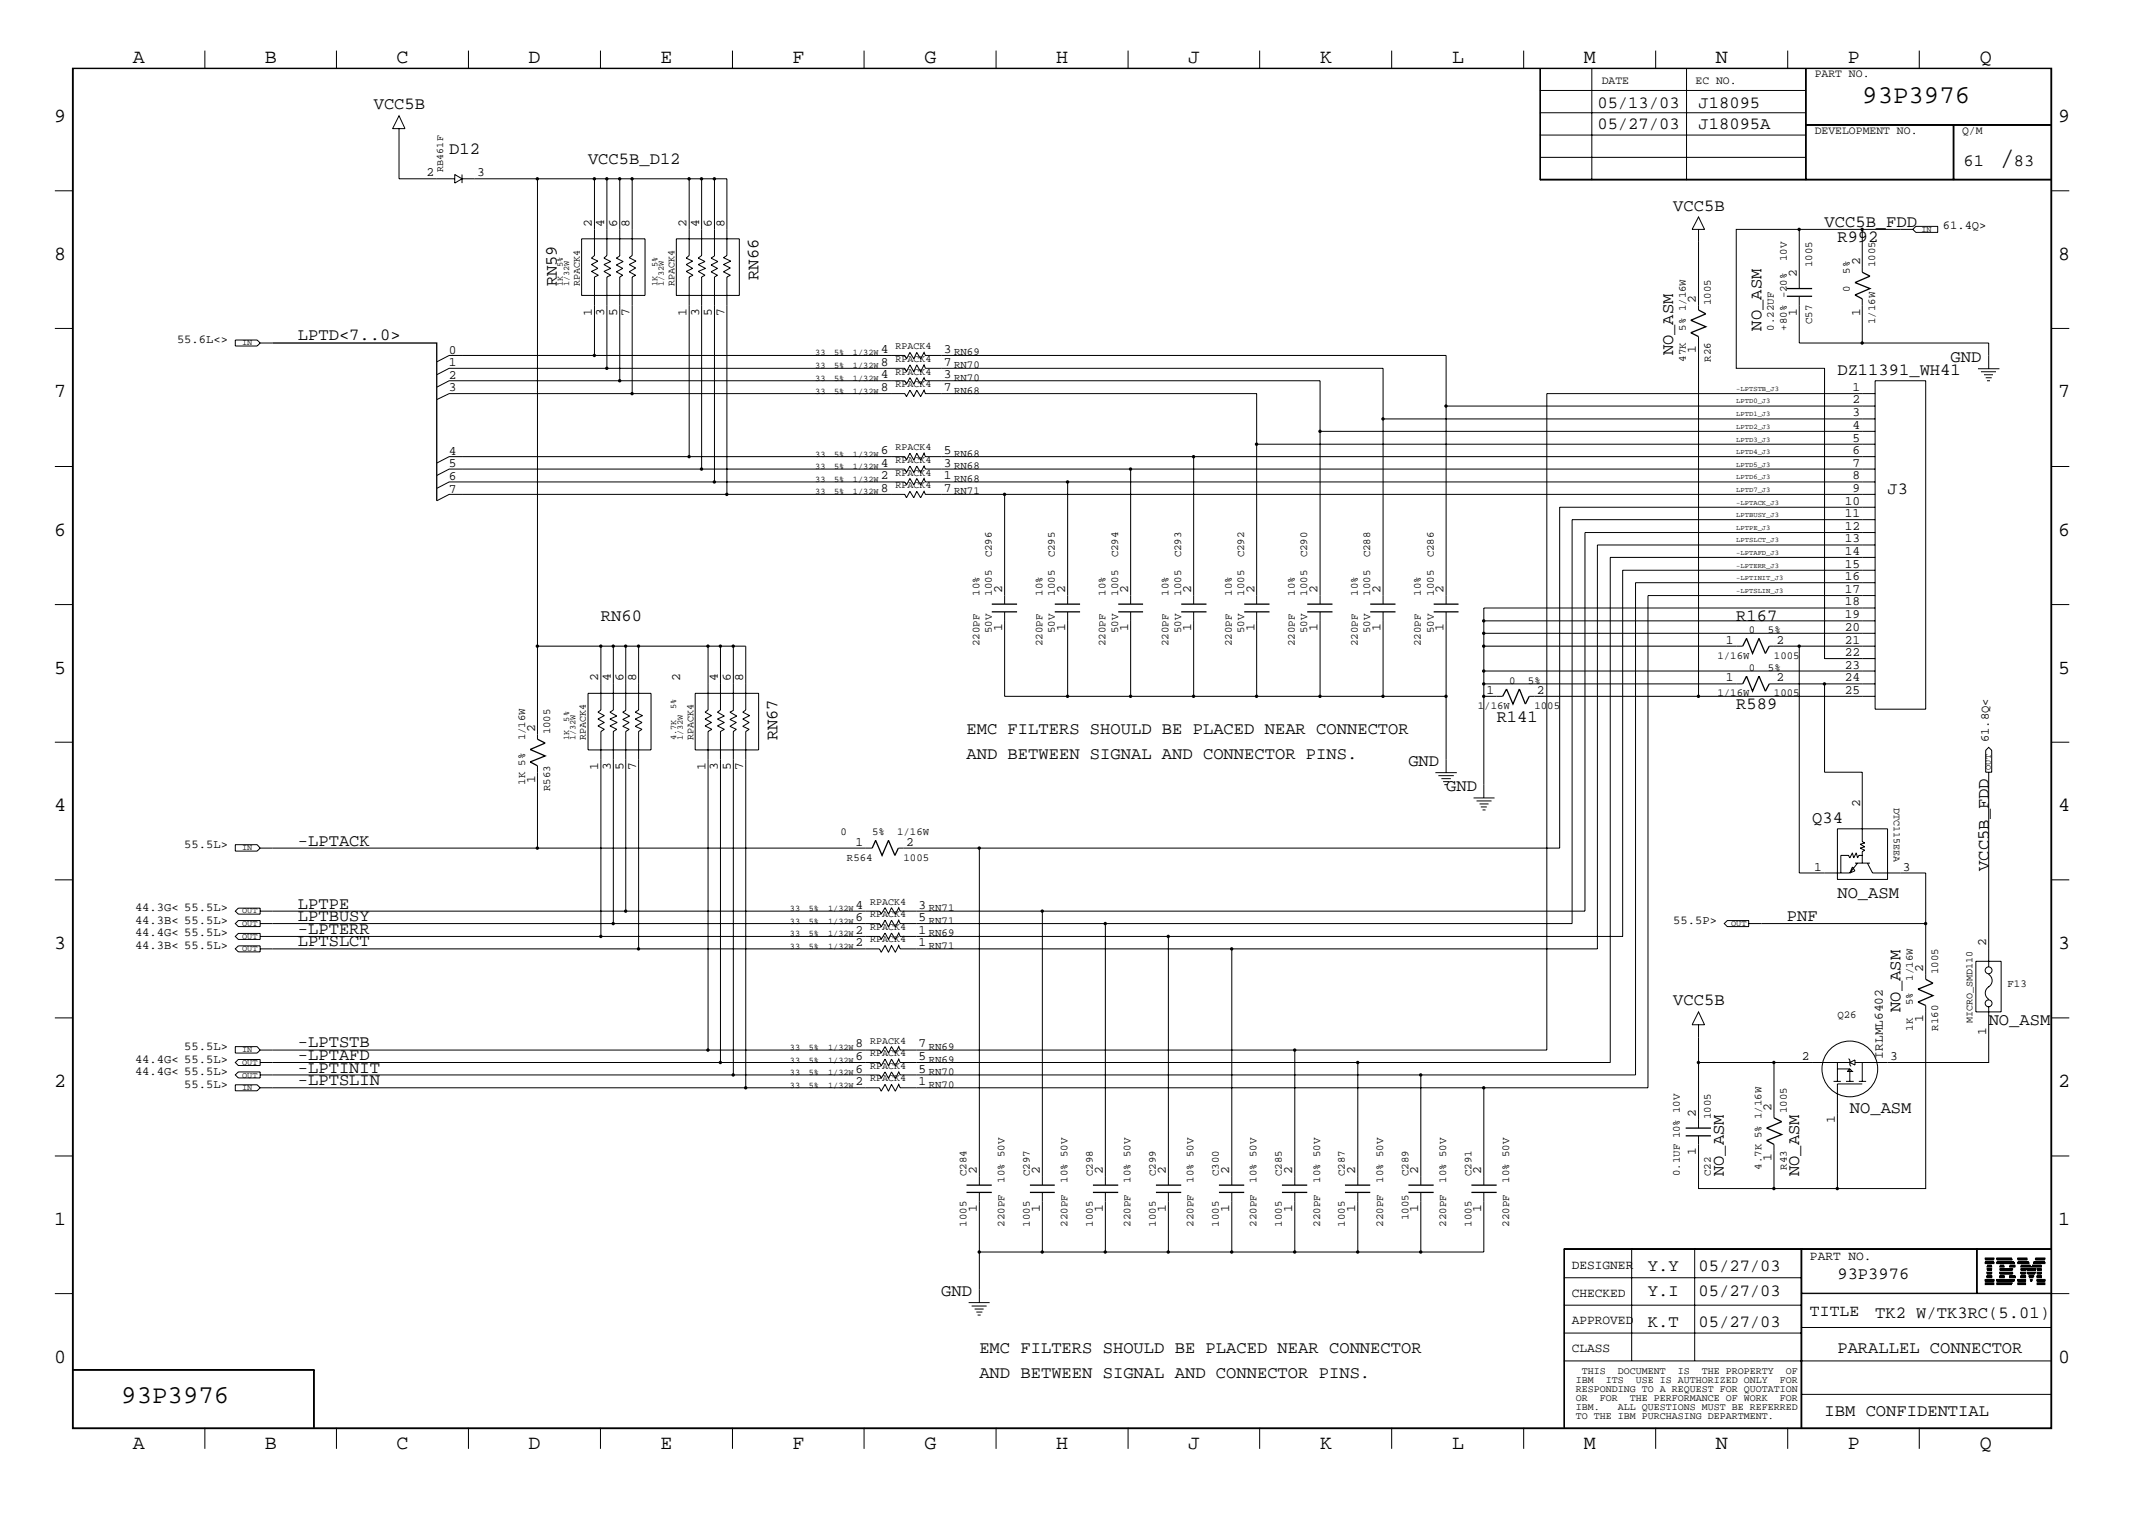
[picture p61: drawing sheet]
<svg xmlns="http://www.w3.org/2000/svg" width="423mm" height="299mm" viewBox="0 0 423 299" stroke-linecap="round" stroke-linejoin="round" font-family="sans-serif">
<defs><g id="words">
<text font-size="5.2" x="395" y="32.9">/</text>
<g font-size="5.1">
<text x="367.9" y="20.4">93P3976</text>
<text x="24" y="277.1">93P3976</text>
</g>
<g font-size="4">
<text x="26.2" y="12.4">A</text>
<text x="52.3" y="12.4">B</text>
<text x="78.3" y="12.4">C</text>
<text x="104.4" y="12.4">D</text>
<text x="130.5" y="12.4">E</text>
<text x="156.5" y="12.4">F</text>
<text x="182.6" y="12.4">G</text>
<text x="208.6" y="12.4">H</text>
<text x="234.7" y="12.4">J</text>
<text x="260.8" y="12.4">K</text>
<text x="286.9" y="12.4">L</text>
<text x="312.8" y="12.4">M</text>
<text x="338.9" y="12.4">N</text>
<text x="365" y="12.4">P</text>
<text x="391.1" y="12.4">Q</text>
<text x="10.7" y="24">9</text>
<text x="406.6" y="24">9</text>
<text x="10.7" y="51.3">8</text>
<text x="406.6" y="51.3">8</text>
<text x="10.7" y="78.5">7</text>
<text x="406.6" y="78.5">7</text>
<text x="10.7" y="105.7">6</text>
<text x="406.6" y="105.7">6</text>
<text x="10.7" y="133">5</text>
<text x="406.6" y="133">5</text>
<text x="10.7" y="160.2">4</text>
<text x="406.6" y="160.2">4</text>
<text x="10.7" y="187.4">3</text>
<text x="406.6" y="187.4">3</text>
<text x="10.7" y="214.5">2</text>
<text x="406.6" y="214.5">2</text>
<text x="10.7" y="241.9">1</text>
<text x="406.6" y="241.9">1</text>
<text x="10.7" y="269.1">0</text>
<text x="406.6" y="269.1">0</text>
<text x="26.2" y="286.1">A</text>
<text x="52.3" y="286.1">B</text>
<text x="78.3" y="286.1">C</text>
<text x="104.4" y="286.1">D</text>
<text x="130.5" y="286.1">E</text>
<text x="156.5" y="286.1">F</text>
<text x="182.6" y="286.1">G</text>
<text x="208.6" y="286.1">H</text>
<text x="234.7" y="286.1">J</text>
<text x="260.8" y="286.1">K</text>
<text x="286.9" y="286.1">L</text>
<text x="312.8" y="286.1">M</text>
<text x="338.9" y="286.1">N</text>
<text x="365" y="286.1">P</text>
<text x="391.1" y="286.1">Q</text>
</g>
<g font-size="3.4">
<text x="73.8" y="21.6">VCC5B</text>
<text x="315.6" y="21.3">05/13/03</text>
<text x="335.5" y="21.3">J18095</text>
<text x="315.6" y="25.4">05/27/03</text>
<text x="335.5" y="25.4">J18095A</text>
<text x="88.7" y="30.3">D12</text>
<text x="116.2" y="32.3">VCC5B_D12</text>
<text x="387.9" y="32.9">61</text>
<text x="397.8" y="32.9">83</text>
<text x="330.5" y="41.6">VCC5B</text>
<text x="360.4" y="44.8">VCC5B_FDD</text>
<text x="363" y="47.8">R992</text>
<text x="110" y="56.6" transform="rotate(-90 110 56.6)">RN59</text>
<text x="149.9" y="55.3" transform="rotate(-90 149.9 55.3)">RN66</text>
<text x="348" y="65.3" transform="rotate(-90 348 65.3)">NO_ASM</text>
<text x="58.8" y="67.2">LPTD&lt;7..0&gt;</text>
<text x="330.5" y="70.2" transform="rotate(-90 330.5 70.2)">NO_ASM</text>
<text x="385.3" y="71.5">GND</text>
<text x="363" y="74">DZ11391_WH41</text>
<text x="372.9" y="97.6">J3</text>
<text x="118.7" y="122.6">RN60</text>
<text x="343" y="122.6">R167</text>
<text x="295.7" y="142.5">R141</text>
<text x="343" y="140">R589</text>
<text x="153.6" y="146.2" transform="rotate(-90 153.6 146.2)">RN67</text>
<text x="190.9" y="149.9">AND BETWEEN SIGNAL AND CONNECTOR PINS.</text>
<text x="190.9" y="145">EMC FILTERS SHOULD BE PLACED NEAR CONNECTOR</text>
<text x="278.2" y="151.2">GND</text>
<text x="285.7" y="156.2">GND</text>
<text x="58.8" y="167">-LPTACK</text>
<text x="358" y="162.5">Q34</text>
<text x="392.9" y="172" transform="rotate(-90 392.9 172)">VCC5B_FDD</text>
<text x="58.8" y="179.4">LPTPE</text>
<text x="363" y="177.4">NO_ASM</text>
<text x="58.8" y="181.9">LPTBUSY</text>
<text x="58.8" y="184.4">-LPTERR</text>
<text x="353" y="181.9">PNF</text>
<text x="58.8" y="186.9">LPTSLCT</text>
<text x="330.5" y="198.5">VCC5B</text>
<text x="375.4" y="199.8" transform="rotate(-90 375.4 199.8)">NO_ASM</text>
<text x="392.9" y="202.4">NO_ASM</text>
<text x="58.8" y="206.8">-LPTSTB</text>
<text x="58.8" y="209.3">-LPTAFD</text>
<text x="58.8" y="211.8">-LPTINIT</text>
<text x="58.8" y="214.3">-LPTSLIN</text>
<text x="365.4" y="219.8">NO_ASM</text>
<text x="340.5" y="232.2" transform="rotate(-90 340.5 232.2)">NO_ASM</text>
<text x="355.4" y="232.2" transform="rotate(-90 355.4 232.2)">NO_ASM</text>
<text x="325.5" y="251">Y.Y</text>
<text x="335.5" y="251">05/27/03</text>
<text x="185.9" y="255.9">GND</text>
<text x="325.5" y="255.9">Y.I</text>
<text x="335.5" y="255.9">05/27/03</text>
<text x="363" y="252.6">93P3976</text>
<text x="325.5" y="262.1">K.T</text>
<text x="335.5" y="262.1">05/27/03</text>
<text x="370.4" y="260.2">TK2 W/TK3RC(5.01)</text>
<text x="193.5" y="267.1">EMC FILTERS SHOULD BE PLACED NEAR CONNECTOR</text>
<text x="363" y="267.1">PARALLEL CONNECTOR</text>
<text x="193.5" y="272.1">AND BETWEEN SIGNAL AND CONNECTOR PINS.</text>
<text x="360.4" y="279.6">IBM CONFIDENTIAL</text>
</g>
<text font-size="3.2" x="357.5" y="259.9">TITLE</text>
<g font-size="2.5">
<text x="84.2" y="34.8">2</text>
<text x="94.2" y="34.8">3</text>
<text x="116.9" y="44.8" transform="rotate(-90 116.9 44.8)">2</text>
<text x="119.4" y="44.8" transform="rotate(-90 119.4 44.8)">4</text>
<text x="121.9" y="44.8" transform="rotate(-90 121.9 44.8)">6</text>
<text x="124.4" y="44.8" transform="rotate(-90 124.4 44.8)">8</text>
<text x="135.6" y="44.8" transform="rotate(-90 135.6 44.8)">2</text>
<text x="138.1" y="44.8" transform="rotate(-90 138.1 44.8)">4</text>
<text x="140.6" y="44.8" transform="rotate(-90 140.6 44.8)">6</text>
<text x="143.1" y="44.8" transform="rotate(-90 143.1 44.8)">8</text>
<text x="367.5" y="52.2" transform="rotate(-90 367.5 52.2)">2</text>
<text x="335" y="59.8" transform="rotate(-90 335 59.8)">2</text>
<text x="354.9" y="54.8" transform="rotate(-90 354.9 54.8)">2</text>
<text x="116.9" y="62.3" transform="rotate(-90 116.9 62.3)">1</text>
<text x="119.4" y="62.3" transform="rotate(-90 119.4 62.3)">3</text>
<text x="121.9" y="62.3" transform="rotate(-90 121.9 62.3)">5</text>
<text x="124.4" y="62.3" transform="rotate(-90 124.4 62.3)">7</text>
<text x="135.6" y="62.3" transform="rotate(-90 135.6 62.3)">1</text>
<text x="138.1" y="62.3" transform="rotate(-90 138.1 62.3)">3</text>
<text x="140.6" y="62.3" transform="rotate(-90 140.6 62.3)">5</text>
<text x="143.1" y="62.3" transform="rotate(-90 143.1 62.3)">7</text>
<text x="354.9" y="62.3" transform="rotate(-90 354.9 62.3)">1</text>
<text x="367.5" y="62.3" transform="rotate(-90 367.5 62.3)">1</text>
<text x="88.6" y="69.8">0</text>
<text x="174" y="69.8">4</text>
<text x="186.4" y="69.8">3</text>
<text x="335" y="69.8" transform="rotate(-90 335 69.8)">1</text>
<text x="88.6" y="77.3">3</text>
<text x="88.6" y="74.8">2</text>
<text x="88.6" y="72.3">1</text>
<text x="174" y="77.2">8</text>
<text x="174" y="74.7">4</text>
<text x="174" y="72.2">8</text>
<text x="186.4" y="77.2">7</text>
<text x="186.4" y="74.7">3</text>
<text x="186.4" y="72.2">7</text>
<text x="365.9" y="77.2">1</text>
<text x="365.9" y="82.2">3</text>
<text x="365.9" y="79.7">2</text>
<text x="88.6" y="89.7">4</text>
<text x="174" y="89.7">6</text>
<text x="186.4" y="89.7">5</text>
<text x="365.9" y="87.2">5</text>
<text x="365.9" y="84.7">4</text>
<text x="365.9" y="89.7">6</text>
<text x="88.6" y="94.7">6</text>
<text x="88.6" y="92.3">5</text>
<text x="174" y="92.1">4</text>
<text x="174" y="94.7">2</text>
<text x="186.4" y="92.1">3</text>
<text x="186.4" y="94.7">1</text>
<text x="365.9" y="92.1">7</text>
<text x="365.9" y="94.7">8</text>
<text x="88.6" y="97.3">7</text>
<text x="174" y="97.1">8</text>
<text x="186.4" y="97.1">7</text>
<text x="364.4" y="99.7">10</text>
<text x="365.9" y="97.1">9</text>
<text x="364.4" y="102.1">11</text>
<text x="364.4" y="104.6">12</text>
<text x="364.4" y="107.1">13</text>
<text x="364.4" y="109.6">14</text>
<text x="364.4" y="112.1">15</text>
<text x="198" y="117.1" transform="rotate(-90 198 117.1)">2</text>
<text x="210.4" y="117.1" transform="rotate(-90 210.4 117.1)">2</text>
<text x="222.8" y="117.1" transform="rotate(-90 222.8 117.1)">2</text>
<text x="235.3" y="117.1" transform="rotate(-90 235.3 117.1)">2</text>
<text x="247.8" y="117.1" transform="rotate(-90 247.8 117.1)">2</text>
<text x="260.3" y="117.1" transform="rotate(-90 260.3 117.1)">2</text>
<text x="272.7" y="117.1" transform="rotate(-90 272.7 117.1)">2</text>
<text x="285.2" y="117.1" transform="rotate(-90 285.2 117.1)">2</text>
<text x="364.4" y="114.6">16</text>
<text x="364.4" y="117.1">17</text>
<text x="364.4" y="119.5">18</text>
<text x="198" y="124.6" transform="rotate(-90 198 124.6)">1</text>
<text x="210.4" y="124.6" transform="rotate(-90 210.4 124.6)">1</text>
<text x="222.8" y="124.6" transform="rotate(-90 222.8 124.6)">1</text>
<text x="235.3" y="124.6" transform="rotate(-90 235.3 124.6)">1</text>
<text x="247.8" y="124.6" transform="rotate(-90 247.8 124.6)">1</text>
<text x="260.3" y="124.6" transform="rotate(-90 260.3 124.6)">1</text>
<text x="272.7" y="124.6" transform="rotate(-90 272.7 124.6)">1</text>
<text x="285.2" y="124.6" transform="rotate(-90 285.2 124.6)">1</text>
<text x="364.4" y="122.1">19</text>
<text x="364.4" y="124.5">20</text>
<text x="341" y="127.1">1</text>
<text x="350.9" y="127.1">2</text>
<text x="364.4" y="127.1">21</text>
<text x="364.4" y="129.5">22</text>
<text x="118.2" y="134.5" transform="rotate(-90 118.2 134.5)">2</text>
<text x="120.7" y="134.5" transform="rotate(-90 120.7 134.5)">4</text>
<text x="123.2" y="134.5" transform="rotate(-90 123.2 134.5)">6</text>
<text x="125.6" y="134.5" transform="rotate(-90 125.6 134.5)">8</text>
<text x="134.4" y="134.5" transform="rotate(-90 134.4 134.5)">2</text>
<text x="141.8" y="134.5" transform="rotate(-90 141.8 134.5)">4</text>
<text x="144.4" y="134.5" transform="rotate(-90 144.4 134.5)">6</text>
<text x="146.8" y="134.5" transform="rotate(-90 146.8 134.5)">8</text>
<text x="293.6" y="137">1</text>
<text x="303.6" y="137">2</text>
<text x="341" y="134.5">1</text>
<text x="350.9" y="134.5">2</text>
<text x="364.4" y="132.1">23</text>
<text x="364.4" y="134.5">24</text>
<text x="364.4" y="137">25</text>
<text x="105.7" y="144.5" transform="rotate(-90 105.7 144.5)">2</text>
<text x="105.7" y="154.5" transform="rotate(-90 105.7 154.5)">1</text>
<text x="118.2" y="152" transform="rotate(-90 118.2 152)">1</text>
<text x="120.7" y="152" transform="rotate(-90 120.7 152)">3</text>
<text x="123.2" y="152" transform="rotate(-90 123.2 152)">5</text>
<text x="125.6" y="152" transform="rotate(-90 125.6 152)">7</text>
<text x="139.4" y="152" transform="rotate(-90 139.4 152)">1</text>
<text x="141.8" y="152" transform="rotate(-90 141.8 152)">3</text>
<text x="144.4" y="152" transform="rotate(-90 144.4 152)">5</text>
<text x="146.8" y="152" transform="rotate(-90 146.8 152)">7</text>
<text x="367.5" y="159.4" transform="rotate(-90 367.5 159.4)">2</text>
<text x="169" y="167">1</text>
<text x="179" y="167">2</text>
<text x="358.4" y="172">1</text>
<text x="375.9" y="172">3</text>
<text x="169" y="179.4">4</text>
<text x="181.4" y="179.4">3</text>
<text x="169" y="184.4">2</text>
<text x="169" y="181.9">6</text>
<text x="181.4" y="184.4">1</text>
<text x="181.4" y="181.9">5</text>
<text x="169" y="186.9">2</text>
<text x="181.4" y="186.9">1</text>
<text x="379.9" y="191.9" transform="rotate(-90 379.9 191.9)">2</text>
<text x="392.3" y="186.9" transform="rotate(-90 392.3 186.9)">2</text>
<text x="379.9" y="201.8" transform="rotate(-90 379.9 201.8)">1</text>
<text x="169" y="209.3">6</text>
<text x="169" y="206.8">8</text>
<text x="181.4" y="209.3">5</text>
<text x="181.4" y="206.8">7</text>
<text x="355.9" y="209.3">2</text>
<text x="371.9" y="209" transform="rotate(-90 371.9 209)">IRLML6402</text>
<text x="373.4" y="209.3">3</text>
<text x="392.3" y="204.4" transform="rotate(-90 392.3 204.4)">1</text>
<text x="169" y="214.3">2</text>
<text x="169" y="211.8">6</text>
<text x="181.4" y="214.3">1</text>
<text x="181.4" y="211.8">5</text>
<text x="335" y="220.6" transform="rotate(-90 335 220.6)">2</text>
<text x="349.9" y="219.3" transform="rotate(-90 349.9 219.3)">2</text>
<text x="362.5" y="221.8" transform="rotate(-90 362.5 221.8)">1</text>
<text x="193" y="231.7" transform="rotate(-90 193 231.7)">2</text>
<text x="205.4" y="231.7" transform="rotate(-90 205.4 231.7)">2</text>
<text x="217.8" y="231.7" transform="rotate(-90 217.8 231.7)">2</text>
<text x="230.3" y="231.7" transform="rotate(-90 230.3 231.7)">2</text>
<text x="242.8" y="231.7" transform="rotate(-90 242.8 231.7)">2</text>
<text x="255.3" y="231.7" transform="rotate(-90 255.3 231.7)">2</text>
<text x="267.7" y="231.7" transform="rotate(-90 267.7 231.7)">2</text>
<text x="280.2" y="231.7" transform="rotate(-90 280.2 231.7)">2</text>
<text x="292.6" y="231.7" transform="rotate(-90 292.6 231.7)">2</text>
<text x="335" y="228" transform="rotate(-90 335 228)">1</text>
<text x="349.9" y="229.3" transform="rotate(-90 349.9 229.3)">1</text>
<text x="193" y="239.3" transform="rotate(-90 193 239.3)">1</text>
<text x="205.4" y="239.3" transform="rotate(-90 205.4 239.3)">1</text>
<text x="217.8" y="239.3" transform="rotate(-90 217.8 239.3)">1</text>
<text x="230.3" y="239.3" transform="rotate(-90 230.3 239.3)">1</text>
<text x="242.8" y="239.3" transform="rotate(-90 242.8 239.3)">1</text>
<text x="255.3" y="239.3" transform="rotate(-90 255.3 239.3)">1</text>
<text x="267.7" y="239.3" transform="rotate(-90 267.7 239.3)">1</text>
<text x="280.2" y="239.3" transform="rotate(-90 280.2 239.3)">1</text>
<text x="292.6" y="239.3" transform="rotate(-90 292.6 239.3)">1</text>
<text x="310.5" y="250.5">DESIGNER</text>
<text x="357.5" y="248.8">PART NO.</text>
<text x="310.5" y="256">CHECKED</text>
<text x="310.5" y="261.5">APPROVED</text>
<text x="310.5" y="267">CLASS</text>
</g>
<g font-size="2.4">
<text x="383.8" y="45.3">61.4Q&gt;</text>
<text x="35" y="67.7">55.6L&lt;&gt;</text>
<text x="392.9" y="146.6" transform="rotate(-90 392.9 146.6)">61.8Q&lt;</text>
<text x="36.4" y="167.5">55.5L&gt;</text>
<text x="26.7" y="179.9">44.3G&lt; 55.5L&gt;</text>
<text x="26.7" y="182.4">44.3B&lt; 55.5L&gt;</text>
<text x="26.7" y="184.9">44.4G&lt; 55.5L&gt;</text>
<text x="330.5" y="182.4">55.5P&gt;</text>
<text x="26.7" y="187.4">44.3B&lt; 55.5L&gt;</text>
<text x="26.7" y="209.8">44.4G&lt; 55.5L&gt;</text>
<text x="36.4" y="207.3">55.5L&gt;</text>
<text x="26.7" y="212.3">44.4G&lt; 55.5L&gt;</text>
<text x="36.4" y="214.8">55.5L&gt;</text>
</g>
<g font-size="2.3">
<text x="316.4" y="16.7">DATE</text>
<text x="334.9" y="16.7">EC NO.</text>
<text x="358.5" y="15.2">PART NO.</text>
<text x="358.5" y="26.5">DEVELOPMENT NO.</text>
<text x="387.6" y="26.5">Q/M</text>
</g>
<g font-size="2.1">
<text x="353" y="51.6" transform="rotate(-90 353 51.6)">10V</text>
<text x="358" y="52.7" transform="rotate(-90 358 52.7)">1005</text>
<text x="370.4" y="52.7" transform="rotate(-90 370.4 52.7)">1005</text>
<text x="365.4" y="57.7" transform="rotate(-90 365.4 57.7)">0</text>
<text x="365.4" y="54" transform="rotate(-90 365.4 54)">5%</text>
<text x="333" y="65.3" transform="rotate(-90 333 65.3)">5% 1/16W</text>
<text x="338" y="60.3" transform="rotate(-90 338 60.3)">1005</text>
<text x="350.4" y="65.3" transform="rotate(-90 350.4 65.3)">0.22UF</text>
<text x="353" y="65.3" transform="rotate(-90 353 65.3)">+80% -20%</text>
<text x="358" y="64" transform="rotate(-90 358 64)">C57</text>
<text x="370.4" y="64" transform="rotate(-90 370.4 64)">1/16W</text>
<text x="188.5" y="70.2">RN69</text>
<text x="333" y="71.5" transform="rotate(-90 333 71.5)">47K</text>
<text x="338" y="71.5" transform="rotate(-90 338 71.5)">R26</text>
<text x="188.5" y="77.7">RN68</text>
<text x="188.5" y="75.2">RN70</text>
<text x="188.5" y="72.7">RN70</text>
<text x="188.5" y="92.6">RN68</text>
<text x="188.5" y="90.2">RN68</text>
<text x="188.5" y="95.2">RN68</text>
<text x="188.5" y="97.6">RN71</text>
<text x="195.9" y="110.1" transform="rotate(-90 195.9 110.1)">C296</text>
<text x="208.4" y="110.1" transform="rotate(-90 208.4 110.1)">C295</text>
<text x="220.9" y="110.1" transform="rotate(-90 220.9 110.1)">C294</text>
<text x="233.3" y="110.1" transform="rotate(-90 233.3 110.1)">C293</text>
<text x="245.8" y="110.1" transform="rotate(-90 245.8 110.1)">C292</text>
<text x="258.2" y="110.1" transform="rotate(-90 258.2 110.1)">C290</text>
<text x="270.7" y="110.1" transform="rotate(-90 270.7 110.1)">C288</text>
<text x="283.2" y="110.1" transform="rotate(-90 283.2 110.1)">C286</text>
<text x="193.5" y="117.6" transform="rotate(-90 193.5 117.6)">10%</text>
<text x="195.9" y="117.6" transform="rotate(-90 195.9 117.6)">1005</text>
<text x="205.9" y="117.6" transform="rotate(-90 205.9 117.6)">10%</text>
<text x="208.4" y="117.6" transform="rotate(-90 208.4 117.6)">1005</text>
<text x="218.4" y="117.6" transform="rotate(-90 218.4 117.6)">10%</text>
<text x="220.9" y="117.6" transform="rotate(-90 220.9 117.6)">1005</text>
<text x="230.8" y="117.6" transform="rotate(-90 230.8 117.6)">10%</text>
<text x="233.3" y="117.6" transform="rotate(-90 233.3 117.6)">1005</text>
<text x="243.3" y="117.6" transform="rotate(-90 243.3 117.6)">10%</text>
<text x="245.8" y="117.6" transform="rotate(-90 245.8 117.6)">1005</text>
<text x="255.8" y="117.6" transform="rotate(-90 255.8 117.6)">10%</text>
<text x="258.2" y="117.6" transform="rotate(-90 258.2 117.6)">1005</text>
<text x="268.2" y="117.6" transform="rotate(-90 268.2 117.6)">10%</text>
<text x="270.7" y="117.6" transform="rotate(-90 270.7 117.6)">1005</text>
<text x="280.7" y="117.6" transform="rotate(-90 280.7 117.6)">10%</text>
<text x="283.2" y="117.6" transform="rotate(-90 283.2 117.6)">1005</text>
<text x="195.9" y="125.1" transform="rotate(-90 195.9 125.1)">50V</text>
<text x="208.4" y="125.1" transform="rotate(-90 208.4 125.1)">50V</text>
<text x="220.9" y="125.1" transform="rotate(-90 220.9 125.1)">50V</text>
<text x="233.3" y="125.1" transform="rotate(-90 233.3 125.1)">50V</text>
<text x="245.8" y="125.1" transform="rotate(-90 245.8 125.1)">50V</text>
<text x="258.2" y="125.1" transform="rotate(-90 258.2 125.1)">50V</text>
<text x="270.7" y="125.1" transform="rotate(-90 270.7 125.1)">50V</text>
<text x="283.2" y="125.1" transform="rotate(-90 283.2 125.1)">50V</text>
<text x="345.4" y="125.1">0</text>
<text x="349.2" y="125.1">5%</text>
<text x="193.5" y="127.6" transform="rotate(-90 193.5 127.6)">220PF</text>
<text x="205.9" y="127.6" transform="rotate(-90 205.9 127.6)">220PF</text>
<text x="218.4" y="127.6" transform="rotate(-90 218.4 127.6)">220PF</text>
<text x="230.8" y="127.6" transform="rotate(-90 230.8 127.6)">220PF</text>
<text x="243.3" y="127.6" transform="rotate(-90 243.3 127.6)">220PF</text>
<text x="255.8" y="127.6" transform="rotate(-90 255.8 127.6)">220PF</text>
<text x="268.2" y="127.6" transform="rotate(-90 268.2 127.6)">220PF</text>
<text x="280.7" y="127.6" transform="rotate(-90 280.7 127.6)">220PF</text>
<text x="339.3" y="130">1/16W</text>
<text x="350.4" y="130">1005</text>
<text x="298.1" y="135">0</text>
<text x="301.8" y="135">5%</text>
<text x="339.3" y="137.5">1/16W</text>
<text x="345.4" y="132.5">0</text>
<text x="349.2" y="132.5">5%</text>
<text x="350.4" y="137.5">1005</text>
<text x="291.9" y="140">1/16W</text>
<text x="303.1" y="140">1005</text>
<text x="103.7" y="146.2" transform="rotate(-90 103.7 146.2)">1/16W</text>
<text x="108.7" y="145" transform="rotate(-90 108.7 145)">1005</text>
<text x="103.7" y="154.9" transform="rotate(-90 103.7 154.9)">1K 5%</text>
<text x="108.7" y="156.2" transform="rotate(-90 108.7 156.2)">R563</text>
<text x="166" y="164.9">0</text>
<text x="172.3" y="164.9">5%</text>
<text x="177.2" y="164.9">1/16W</text>
<text x="167.3" y="169.9">R564</text>
<text x="178.5" y="169.9">1005</text>
<text x="183.5" y="179.9">RN71</text>
<text x="183.5" y="184.9">RN69</text>
<text x="183.5" y="182.4">RN71</text>
<text x="183.5" y="187.4">RN71</text>
<text x="377.9" y="193.6" transform="rotate(-90 377.9 193.6)">1/16W</text>
<text x="382.9" y="192.4" transform="rotate(-90 382.9 192.4)">1005</text>
<text x="396.6" y="194.8">F13</text>
<text x="363" y="201.1">Q26</text>
<text x="377.9" y="203.5" transform="rotate(-90 377.9 203.5)">1K</text>
<text x="377.9" y="198.5" transform="rotate(-90 377.9 198.5)">5%</text>
<text x="382.9" y="203.5" transform="rotate(-90 382.9 203.5)">R160</text>
<text x="183.5" y="209.8">RN69</text>
<text x="183.5" y="207.3">RN69</text>
<text x="183.5" y="214.8">RN70</text>
<text x="183.5" y="212.3">RN70</text>
<text x="338" y="221" transform="rotate(-90 338 221)">1005</text>
<text x="353" y="219.8" transform="rotate(-90 353 219.8)">1005</text>
<text x="190.9" y="232.2" transform="rotate(-90 190.9 232.2)">C284</text>
<text x="198.5" y="233.5" transform="rotate(-90 198.5 233.5)">10% 50V</text>
<text x="203.5" y="232.2" transform="rotate(-90 203.5 232.2)">C297</text>
<text x="210.9" y="233.5" transform="rotate(-90 210.9 233.5)">10% 50V</text>
<text x="215.9" y="232.2" transform="rotate(-90 215.9 232.2)">C298</text>
<text x="223.4" y="233.5" transform="rotate(-90 223.4 233.5)">10% 50V</text>
<text x="228.3" y="232.2" transform="rotate(-90 228.3 232.2)">C299</text>
<text x="235.8" y="233.5" transform="rotate(-90 235.8 233.5)">10% 50V</text>
<text x="240.8" y="232.2" transform="rotate(-90 240.8 232.2)">C300</text>
<text x="248.2" y="233.5" transform="rotate(-90 248.2 233.5)">10% 50V</text>
<text x="253.2" y="232.2" transform="rotate(-90 253.2 232.2)">C285</text>
<text x="260.8" y="233.5" transform="rotate(-90 260.8 233.5)">10% 50V</text>
<text x="265.7" y="232.2" transform="rotate(-90 265.7 232.2)">C287</text>
<text x="273.2" y="233.5" transform="rotate(-90 273.2 233.5)">10% 50V</text>
<text x="278.2" y="232.2" transform="rotate(-90 278.2 232.2)">C289</text>
<text x="285.7" y="233.5" transform="rotate(-90 285.7 233.5)">10% 50V</text>
<text x="290.7" y="232.2" transform="rotate(-90 290.7 232.2)">C291</text>
<text x="298.1" y="233.5" transform="rotate(-90 298.1 233.5)">10% 50V</text>
<text x="331.8" y="232.2" transform="rotate(-90 331.8 232.2)">0.1UF 10% 10V</text>
<text x="338" y="232.2" transform="rotate(-90 338 232.2)">C22</text>
<text x="348" y="231" transform="rotate(-90 348 231)">4.7K 5% 1/16W</text>
<text x="353" y="231" transform="rotate(-90 353 231)">R43</text>
<text x="190.9" y="242.2" transform="rotate(-90 190.9 242.2)">1005</text>
<text x="198.5" y="242.2" transform="rotate(-90 198.5 242.2)">220PF</text>
<text x="203.5" y="242.2" transform="rotate(-90 203.5 242.2)">1005</text>
<text x="210.9" y="242.2" transform="rotate(-90 210.9 242.2)">220PF</text>
<text x="215.9" y="242.2" transform="rotate(-90 215.9 242.2)">1005</text>
<text x="223.4" y="242.2" transform="rotate(-90 223.4 242.2)">220PF</text>
<text x="228.3" y="242.2" transform="rotate(-90 228.3 242.2)">1005</text>
<text x="235.8" y="242.2" transform="rotate(-90 235.8 242.2)">220PF</text>
<text x="240.8" y="242.2" transform="rotate(-90 240.8 242.2)">1005</text>
<text x="248.2" y="242.2" transform="rotate(-90 248.2 242.2)">220PF</text>
<text x="253.2" y="242.2" transform="rotate(-90 253.2 242.2)">1005</text>
<text x="260.8" y="242.2" transform="rotate(-90 260.8 242.2)">220PF</text>
<text x="265.7" y="242.2" transform="rotate(-90 265.7 242.2)">1005</text>
<text x="273.2" y="242.2" transform="rotate(-90 273.2 242.2)">220PF</text>
<text x="278.2" y="241" transform="rotate(-90 278.2 241)">1005</text>
<text x="285.7" y="242.2" transform="rotate(-90 285.7 242.2)">220PF</text>
<text x="290.7" y="242.2" transform="rotate(-90 290.7 242.2)">1005</text>
<text x="298.1" y="242.2" transform="rotate(-90 298.1 242.2)">220PF</text>
</g>
<g font-size="2">
<text x="87.5" y="33.9" transform="rotate(-90 87.5 33.9)">RB461F</text>
<text x="114.6" y="56.6" transform="rotate(-90 114.6 56.6)">RPACK4</text>
<text x="133.3" y="56.6" transform="rotate(-90 133.3 56.6)">RPACK4</text>
<text x="176.9" y="71.5">RPACK4</text>
<text x="176.9" y="69">RPACK4</text>
<text x="176.9" y="76.5">RPACK4</text>
<text x="176.9" y="74">RPACK4</text>
<text x="176.9" y="88.9">RPACK4</text>
<text x="176.9" y="93.9">RPACK4</text>
<text x="176.9" y="91.4">RPACK4</text>
<text x="176.9" y="96.4">RPACK4</text>
<text x="115.7" y="146.2" transform="rotate(-90 115.7 146.2)">RPACK4</text>
<text x="137" y="146.2" transform="rotate(-90 137 146.2)">RPACK4</text>
<text x="374.1" y="159.6" transform="rotate(90 374.1 159.6)">DTC115EEA</text>
<text x="171.9" y="178.6">RPACK4</text>
<text x="171.9" y="183.6">RPACK4</text>
<text x="171.9" y="181.1">RPACK4</text>
<text x="171.9" y="186.1">RPACK4</text>
<text x="389.6" y="201.9" transform="rotate(-90 389.6 201.9)">MICRO_SMD110</text>
<text x="171.9" y="206.1">RPACK4</text>
<text x="171.9" y="208.5">RPACK4</text>
<text x="171.9" y="211.1">RPACK4</text>
<text x="171.9" y="213.5">RPACK4</text>
<text x="311.3" y="273.1">IBM</text>
<text x="311.3" y="274.9">RESPONDING TO A REQUEST FOR QUOTATION</text>
<text x="312.5" y="271.4">THIS</text>
<text x="317.2" y="273.1">ITS</text>
<text x="319.6" y="271.4">DOCUMENT</text>
<text x="323.2" y="273.1">USE IS AUTHORIZED ONLY</text>
<text x="331.5" y="271.4">IS</text>
<text x="336.2" y="271.4">THE PROPERTY</text>
<text x="351.6" y="273.1">FOR</text>
<text x="352.8" y="271.4">OF</text>
<text x="311.3" y="276.6">OR</text>
<text x="311.3" y="278.5">IBM.</text>
<text x="311.3" y="280.2">TO THE IBM PURCHASING DEPARTMENT.</text>
<text x="316.1" y="276.6">FOR</text>
<text x="319.6" y="278.5">ALL QUESTIONS MUST BE REFERRED</text>
<text x="322" y="276.6">THE PERFORMANCE OF WORK</text>
<text x="351.6" y="276.6">FOR</text>
</g>
<g font-size="1.7">
<text x="379.6" y="45.7">IN</text>
<text x="111.2" y="52.7" transform="rotate(-90 111.2 52.7)">5%</text>
<text x="129.9" y="52.7" transform="rotate(-90 129.9 52.7)">5%</text>
<text x="111.2" y="56.6" transform="rotate(-90 111.2 56.6)">1K</text>
<text x="112.4" y="56.6" transform="rotate(-90 112.4 56.6)">1/32W</text>
<text x="129.9" y="56.6" transform="rotate(-90 129.9 56.6)">1K</text>
<text x="131.1" y="56.6" transform="rotate(-90 131.1 56.6)">1/32W</text>
<text x="47.8" y="68.2">IN</text>
<text x="161" y="70.2">33</text>
<text x="164.8" y="70.2">5%</text>
<text x="168.5" y="70.2">1/32W</text>
<text x="161" y="77.7">33</text>
<text x="161" y="75.2">33</text>
<text x="161" y="72.7">33</text>
<text x="164.8" y="77.7">5%</text>
<text x="164.8" y="75.2">5%</text>
<text x="164.8" y="72.7">5%</text>
<text x="168.5" y="77.7">1/32W</text>
<text x="168.5" y="75.2">1/32W</text>
<text x="168.5" y="72.7">1/32W</text>
<text x="161" y="95.2">33</text>
<text x="161" y="92.6">33</text>
<text x="161" y="90.2">33</text>
<text x="164.8" y="95.2">5%</text>
<text x="164.8" y="92.6">5%</text>
<text x="164.8" y="90.2">5%</text>
<text x="168.5" y="95.2">1/32W</text>
<text x="168.5" y="92.6">1/32W</text>
<text x="168.5" y="90.2">1/32W</text>
<text x="161" y="97.6">33</text>
<text x="164.8" y="97.6">5%</text>
<text x="168.5" y="97.6">1/32W</text>
<text x="112.4" y="142.5" transform="rotate(-90 112.4 142.5)">5%</text>
<text x="133.6" y="140" transform="rotate(-90 133.6 140)">5%</text>
<text x="112.4" y="146.2" transform="rotate(-90 112.4 146.2)">1K</text>
<text x="113.7" y="146.2" transform="rotate(-90 113.7 146.2)">1/32W</text>
<text x="133.6" y="146.2" transform="rotate(-90 133.6 146.2)">4.7K</text>
<text x="134.9" y="146.2" transform="rotate(-90 134.9 146.2)">1/32W</text>
<text x="393.3" y="152" transform="rotate(-90 393.3 152)">OUT</text>
<text x="47.8" y="167.8">IN</text>
<text x="156" y="179.9">33</text>
<text x="159.8" y="179.9">5%</text>
<text x="163.6" y="179.9">1/32W</text>
<text x="47.8" y="182.8">OUT</text>
<text x="47.8" y="180.3">OUT</text>
<text x="47.8" y="185.3">OUT</text>
<text x="156" y="184.9">33</text>
<text x="156" y="182.4">33</text>
<text x="159.8" y="184.9">5%</text>
<text x="159.8" y="182.4">5%</text>
<text x="163.6" y="184.9">1/32W</text>
<text x="163.6" y="182.4">1/32W</text>
<text x="342" y="182.8">OUT</text>
<text x="47.8" y="187.8">OUT</text>
<text x="156" y="187.4">33</text>
<text x="159.8" y="187.4">5%</text>
<text x="163.6" y="187.4">1/32W</text>
<text x="47.8" y="207.7">IN</text>
<text x="156" y="207.3">33</text>
<text x="156" y="209.8">33</text>
<text x="159.8" y="207.3">5%</text>
<text x="159.8" y="209.8">5%</text>
<text x="163.6" y="207.3">1/32W</text>
<text x="163.6" y="209.8">1/32W</text>
<text x="47.8" y="210.2">OUT</text>
<text x="47.8" y="215.2">IN</text>
<text x="47.8" y="212.8">OUT</text>
<text x="156" y="212.3">33</text>
<text x="156" y="214.8">33</text>
<text x="159.8" y="212.3">5%</text>
<text x="159.8" y="214.8">5%</text>
<text x="163.6" y="212.3">1/32W</text>
<text x="163.6" y="214.8">1/32W</text>
</g>
<g font-size="1.4">
<text x="343" y="77.2">-LPTSTB_J3</text>
<text x="343" y="79.7">LPTD0_J3</text>
<text x="343" y="82.2">LPTD1_J3</text>
<text x="343" y="84.7">LPTD2_J3</text>
<text x="343" y="87.2">LPTD3_J3</text>
<text x="343" y="89.7">LPTD4_J3</text>
<text x="343" y="92.1">LPTD5_J3</text>
<text x="343" y="94.7">LPTD6_J3</text>
<text x="343" y="97.1">LPTD7_J3</text>
<text x="343" y="99.7">-LPTACK_J3</text>
<text x="343" y="102.1">LPTBUSY_J3</text>
<text x="343" y="104.6">LPTPE_J3</text>
<text x="343" y="107.1">LPTSLCT_J3</text>
<text x="343" y="109.6">-LPTAFD_J3</text>
<text x="343" y="112.1">-LPTERR_J3</text>
<text x="343" y="114.6">-LPTINIT_J3</text>
<text x="343" y="117.1">-LPTSLIN_J3</text>
</g>
</g></defs>
<g fill="none" stroke="#000" stroke-width=".2">
<path d="M14.3 13.5h391v268.6h-391zM14.5 13.5h390.6v268.4h-390.6zM40.5 10v3.5M66.5 10v3.5M92.5 10v3.5M118.6 10v3.5M144.7 10v3.5M170.7 10v3.5M196.8 10v3.5M222.8 10v3.5M248.8 10v3.5M274.9 10v3.5"/>
<path d="M301 10v3.5M304.2 13.5v22.1h101.1M304.2 17.9h52.5M304.3 13.5v22.1M314.5 13.5v22.1M327.1 10v3.5M333.2 13.5v22.1M353.1 10v3.5M356.7 13.5v22.1M356.8 13.5v22.1M379.1 10v3.5M10.8 37.7h3.5"/>
<path d="M78.8 22.9l1.2 2.5h-2.4zM78.8 25.4v9.9h11M91.3 35.3l-1.5 .9v-1.7l1.5 .8h14.9v92.3M91.3 34.5v1.7M106.2 35.3h11.2M117.4 35.3h2.5v15.2l-.6 .5 1.3 .6-1.3 .6 1.3 .8-1.3 .6 1.3 .8-.7 .3v18M117.4 35.3v15.2l-.6 .5 1.3 .6-1.3 .6 1.3 .8-1.3 .6 1.4 .8-.8 .3v15.5M119.9 35.3h2.5v15.2l-.6 .5 1.3 .6-1.3 .7 1.2 .7-1.2 .7 1.2 .7-.6 .3v20.5M122.4 35.3h2.5M124.9 35.3h11.2v15.2l-.5 .5 1.2 .6-1.2 .6 1.2 .8-1.2 .6 1.3 .8-.8 .3v35.5M124.9 35.3v15.2l-.6 .4 1.3 .7-1.3 .6 1.3 .7-1.3 .8 1.3 .7-.7 .3v23M136.1 35.3h2.5v15.2l-.7 .5 1.4 .6-1.4 .6 1.5 .8-1.5 .6 1.4 .8-.7 .3v37.9"/>
<path d="M138.6 35.3h2.5v15.2l-.6 .5 1.3 .6-1.3 .7 1.2 .7-1.2 .7 1.2 .7-.6 .3v40.5M141.1 35.3h2.5v15.2l-.7 .4 1.5 .7-1.5 .6 1.4 .7-1.4 .8 1.4 .7-.7 .3v42.9M304.2 35.4h101.1M304.2 26.7h52.5M304.2 22.3h52.5M304.3 31.1h52.4M356.7 24.7h48.6M356.7 24.6h48.6M385.8 24.7v10.9M386 24.7v10.9M405.3 37.7h3.5M114.9 47.2h12.5v11.1h-12.5z"/>
<path d="M133.6 47.2h12.4v11.1h-12.4zM335.5 42.8l1.2 2.5h-2.4zM335.5 45.3v15.9M355.4 58.5v9.2h12.5v-8.7M355.4 45.3h-12.4v27.4h17.4v57.3h10M355.4 45.3h22.5M355.4 45.3v11.7M367.9 45.3v8.5M377.9 45.3l.6-.6h4.3v1.2h-4.3zM10.8 64.9h3.5M46.5 67.1h4.3l.6 .6-.6 .6h-4.3zM51.4 67.7h2.4"/>
<path d="M86.3 74l2.4-1.3h90l.4 .7 .6-1.3 .8 1.3 .6-1.3 .8 1.3 .6-1.3 .3 .6h90.4v46.6M86.3 76.5l2.4-1.3h90l.4 .7 .6-1.3 .8 1.3 .6-1.3 .8 1.3 .6-1.3 .3 .6h78v44.1M86.3 71.5l2.4-1.3h90l.4 .7 .6-1.3 .8 1.3 .6-1.3 .8 1.3 .6-1.3 .3 .6h102.9v49.1M86.3 78.9l2.4-1.2h90l.4 .6 .6-1.3 .8 1.3 .6-1.3 .8 1.3 .6-1.3 .3 .7h65.4v41.6M335.5 66.5v71M367.9 67.7h25v5M370.4 77.7h-64.8v129.6h-49.8M370.4 75.2h10v64.8h-10zM390.7 72.8h4.3M391.3 73.4h3M391.9 74h1.8M392.3 74.6h1.1"/>
<path d="M392.5 75.2h.6M405.3 64.9h3.5M10.8 92.1h3.5M198.5 97.6h-15.7l-.3-.6-.6 1.3-.8-1.3-.6 1.3-.8-1.3-.6 1.3-.4-.7h-90l-2.4 1.3M210.9 95.2v24.1M223.4 92.6v26.7M235.8 90.2v29.1M248.2 87.7h122.2M260.8 85.2h109.6M273.2 82.7h97.2M285.7 80.2h84.7M370.4 92.6h-187.6l-.3-.6-.6 1.3-.8-1.3-.6 1.3-.8-1.3-.6 1.3-.4-.7h-90l-2.4 1.3"/>
<path d="M370.4 95.2h-187.6l-.3-.7-.6 1.3-.8-1.3-.6 1.3-.8-1.3-.6 1.3-.4-.6h-90l-2.4 1.2M370.4 90.2h-187.6l-.3-.7-.6 1.3-.8-1.3-.6 1.3-.8-1.3-.6 1.3-.4-.6h-90l-2.4 1.2M370.4 97.6h-171.9v21.7M405.3 92.1h3.5M10.8 119.4h3.5M370.4 107.6h-54.8v79.8h-72.3M370.4 112.6h-49.9v72.3h-89.7M370.4 102.6h-59.8v79.8h-92.2M370.4 105.2h-57.3v74.7h-107.2M370.4 100.2h-62.3v67.3h-130.6M370.4 110.1h-52.3v99.7h-49.9M370.4 115.1h-47.3v97.2h-42.4"/>
<path d="M370.4 117.6h-44.9v97.2h-32.4M405.3 119.4h3.5M116.2 136.9h12.4v11.2h-12.4zM118.7 127.6h-12.5v18.4M121.2 127.6h-2.5v12.6l-.6 .4 1.3 .7-1.3 .7 1.3 .7-1.3 .6 1.3 .7-.7 .4v40.5h-67.3M121.2 127.6v12.6l-.7 .4 1.3 .8-1.3 .6 1.4 .7-1.4 .6 1.3 .7-.6 .4v38M121.2 127.6h5M123.6 127.6v12.7l-.6 .3 1.4 .8-1.4 .7 1.3 .6-1.3 .7 1.3 .6-.7 .4v35.5M137.3 136.9h12.6v11.2h-12.6zM139.9 127.6h7.4v12.6l-.6 .4 1.4 .7-1.4 .7 1.3 .7-1.3 .7 1.3 .6-.7 .4v70.4h-95.9M139.9 127.6h-13.7v12.6l-.7 .4 1.4 .7-1.4 .7 1.3 .7-1.3 .7 1.3 .6-.6 .4v43h-74.8M139.9 127.6v12.6l-.6 .4 1.2 .7-1.2 .7 1.2 .7-1.2 .6 1.3 .7-.7 .4v62.9"/>
<path d="M142.3 127.6v12.6l-.6 .4 1.4 .8-1.4 .6 1.4 .7-1.4 .6 1.4 .7-.8 .4v65.4M144.9 127.6v12.7l-.7 .3 1.3 .8-1.3 .7 1.3 .6-1.3 .7 1.3 .6-.6 .4v67.9h-93.5M198.5 120.8v16.7h62.3M210.9 120.8v16.7M223.4 120.8v16.7M235.8 120.8v16.7M248.2 120.8v16.7M260.8 120.8v16.7M273.2 120.8v16.7h-12.4M273.2 137.5h12.5M285.7 120.8v31.7M293.1 122.6v2.5h77.3"/>
<path d="M293.1 125.1v2.5h51.2M293.1 127.6v4.9h77.3M293.1 132.5v2.5h51.2M293.1 135v2.5h3.7M293.1 137.5v20M302.1 137.5h68.3M349.5 127.6h5.9M349.5 135h10.9M370.4 120.1h-77.3v2.5h77.3M370.4 127.6h-15v44.8h10M370.4 135h-10v17.5h7.5v13.7l.5 .3-.9 .2 .9 .5-.9 .3 .9 .4-.5 .2v2.3M10.8 146.6h3.5"/>
<path d="M106.2 151.2v16.3M283.5 152.6h4.3M284.1 153.2h3.1M284.7 153.8h1.9M285.1 154.3h1.2M285.3 154.9h.7M291.1 157.6h4.1M291.7 158.2h2.9M292.3 158.7h1.7M292.5 159.3h1.2M292.9 159.9h.6M392.9 147.6l.5 .6v4.3h-1.1v-4.3z"/>
<path d="M392.9 152.5v38.3M405.3 146.6h3.5M10.8 173.7h3.5M46.5 179.9l.6-.6h4.3v1.2h-4.3zM46.5 166.8h4.3l.6 .7-.6 .6h-4.3zM51.4 179.9h122.3l.4 .6 .7-1.3 .7 1.3 .6-1.3 .8 1.3 .6-1.3 .3 .7h28.1v54.1M51.4 167.5h120.9M193.5 167.5v66.5M363 163.7h9.9v10h-9.9zM365.9 171.2l.5 .8-1 .4zM366.4 170.4h3M366.9 170.4l-1.5 2"/>
<path d="M367.9 168.9h-.7l-.3 .5-.2-1-.5 1-.3-1-.5 1-.2-.5h-1.6v3.5M368.9 170.4l1 2h10.5v21M405.3 173.7h3.5M46.5 182.4l.6-.6h4.3v1.2h-4.3zM46.5 187.4l.6-.6h4.3v1.2h-4.3zM46.5 184.9l.6-.6h4.3v1.2h-4.3zM51.4 182.4h122.3l.4 .6 .7-1.3 .7 1.3 .6-1.3 .8 1.3 .6-1.3 .3 .7h40.6v51.6M118.7 184.9h55l.4 .6 .7-1.3 .7 1.3 .6-1.3 .8 1.3 .6-1.3 .3 .7h53v49.1M126.2 187.4h47.5l.4 .6 .7-1.3 .7 1.3 .6-1.3 .8 1.3 .6-1.3 .3 .7h65.5v46.6M335.5 199.8l1.2 2.6h-2.4zM340.6 182.4l.6-.6h4.2v1.2h-4.2zM345.4 182.4h35"/>
<path d="M380.4 198.5v36.2h-30M390.3 189.8h5v10h-5zM392.8 192.4a1.44 1.44 0 0 1 0 2.5M392.9 198.8v11h-26.5M392.9 194.8a1.44 1.44 0 0 0 0 2.5M10.8 201h3.5M46.5 209.8l.6-.6h4.3v1.2h-4.3zM46.5 212.3l.6-.6h4.3v1.2h-4.3zM46.5 206.7h4.3l.6 .6-.6 .6h-4.3zM46.5 214.2h4.3l.6 .6-.6 .6h-4.3zM51.4 207.3h122.3l.4 .6 .7-1.2 .7 1.2 .6-1.2 .8 1.2 .6-1.2 .3 .6h78v26.7M51.4 209.8h122.3l.4 .7 .7-1.4 .7 1.4 .6-1.4 .8 1.4 .6-1.4 .3 .7h90.4v24.2"/>
<path d="M144.9 212.3h28.8l.4 .6 .7-1.2 .7 1.2 .6-1.2 .8 1.2 .6-1.2 .3 .6h102.9v21.7M147.3 214.8h26.4l.4 .7 .7-1.4 .7 1.4 .6-1.4 .8 1.4 .6-1.4 .3 .7h115.3v19.2M335.5 202.4v20.4M335.5 209.8h29.9M350.4 209.8v10.9M362.2 213.5h1.4M363 209.8v3.7M363 211.1h2.4M364.7 213.5h1.5M365.2 209l.2 .3v1l.3 .3M365.4 211.1l.5 .5h-1zM365.4 209.8l1-.5v1z"/>
<path d="M365.4 211.1v2.4M367.2 213.5h1.4M367.9 214h-4.9v20.7M367.9 209.8v3.7M405.3 201h3.5M10.8 228.3h3.5M193.5 235.5v21.6M205.9 235.5v11.7h-12.4M218.4 235.5v11.7h-12.5M230.8 235.5v11.7h-12.4M243.3 235.5v11.7h-12.5M255.8 235.5v11.7h-12.5"/>
<path d="M268.2 235.5v11.7h-12.4M280.7 235.5v11.7h-12.5M293.1 235.5v11.7h-12.4M335.5 224.3v10.4h14.9M350.4 226v8.7M405.3 228.3h3.5M10.8 255.4h3.5M191.3 257.2h4.2M191.9 257.9h3M192.5 258.5h1.8M192.9 259.1h1.2M193.1 259.7h.6"/>
<path d="M308.9 246.7h96.4M308.9 257.7h46.9M308.9 252.3h46.9M309 246.5v35.4M322.3 246.5v22.2M334.8 246.5v22.2M355.8 246.5v35.4M355.8 255.4h49.5M355.8 255.4h53M355.9 246.5v35.4M390.5 246.5v8.9M390.6 246.5v8.9"/>
<path d="M392.2 253.6l1.7 .1zM392.2 253.3l1.7 .1zM392.2 252.9l1.7 .1zM392.2 252.7h1.7v.2h-1.7zM392.2 252.6l1.7 .1zM392.2 249.3h1.7v.2h-1.7zM392.2 249.3h1.7zM392.2 248.6l1.7 .1zM392.2 248.4l1.7 .1zM392.2 253.5h1.7h-1.7M392.2 249.2h1.7h-1.7M392.2 248.8h1.7h-1.7"/>
<path d="M392.5 252.2l.9 .1zM392.5 252.1h.9zM392.5 251.9h.9v.2h-.9zM392.5 251.4l.9 .1zM392.5 251.2l.9 .1zM392.5 250.5l.9 .1zM392.5 250.1l.9 .1zM392.5 251.5h.9h-.9M392.5 250.9h.9h-.9M392.5 250.7h.9h-.9M392.5 250h.9h-.9M392.5 249.9h.9h-.9"/>
<path d="M394.5 253.6l2.8 .1zM394.5 253.3l3 .1zM394.5 248.6l2.9 .1zM394.5 248.4l2.8 .1zM394.5 252.9l3.3 .1zM394.5 252.7h3.3v.2h-3.3zM394.5 252.6l3.4 .1zM394.5 249.3h3.4v.2h-3.4zM394.5 249.3h3.3zM394.5 253.5h2.9h-2.9M394.5 248.8h3h-3M394.5 249.2h3.3h-3.3"/>
<path d="M395.1 251.4l2.5 .1zM395.1 251.2l2.4 .1zM395.1 250.5l2.5 .1zM395.1 252.2l.8 .1zM395.1 252.1h.8zM395.1 251.9h.8v.2h-.8zM395.1 250.1l.8 .1zM395.1 251.5h2.5h-2.5M395.1 250.9h2.4h-2.4M395.1 250.7h2.5h-2.5M395.1 250h.8h-.8M395.1 249.9h.8h-.8"/>
<path d="M397 252.2l1.1 .1zM397 252.1h1.1zM397 251.9h1v.2h-1zM397 250.1l1 .1zM397 250h1.1h-1.1M397 249.9h1.1h-1.1M398.6 253.6l1.5 .1zM398.6 253.3l1.5 .1zM398.6 252.9l1.5 .1zM398.6 252.7h1.5v.2h-1.5zM398.6 252.6l1.5 .1zM398.6 249.3h2.2v.2h-2.2z"/>
<path d="M398.6 249.3h2.1zM398.6 248.6l1.8 .1zM398.6 248.4l1.8 .1zM398.6 253.5h1.5h-1.5M398.6 249.2h2.1h-2.1M398.6 248.8h1.9h-1.9M399.2 252.2l.9 .1zM399.2 252.1h.9zM399.2 251.9h.9v.2h-.9zM399.2 251.4l.9 .1zM399.2 251.2l.9 .1zM399.2 250.5l.9 .1z"/>
<path d="M399.2 250.1l2 .1zM399.2 251.5h.9h-.9M399.2 250.9h.9h-.9M399.2 250.7h.9h-.9M399.2 250h2h-2M399.2 249.9h1.9h-1.9M400.3 250.5l1.9 .1zM400.3 250.7h1.9h-1.9M400.4 250.9h1.8h-1.8M400.5 251.4l1.5 .1zM400.5 251.2l1.6 .1zM400.6 251.5h1.4h-1.4"/>
<path d="M400.8 251.9h.9v.2h-.9zM400.9 252.2l.7 .1zM400.9 252.1h.8zM401.1 252.6l.3 .1zM401.2 252.9l.1 .1zM401.2 252.7h.2v.2h-.2zM401.3 250.1l2 .1zM401.4 250h1.9h-1.9M401.4 249.9h1.9h-1.9M401.7 249.3h2.2v.2h-2.2zM401.7 249.3h2.2zM401.7 249.2h2.2h-2.2"/>
<path d="M402.1 248.6l1.8 .1zM402.1 248.8h1.8h-1.8M402.2 248.4l1.7 .1zM402.4 253.6l1.5 .1zM402.4 253.3l1.5 .1zM402.4 252.9l1.5 .1zM402.4 252.7h1.5v.2h-1.5zM402.4 252.6l1.5 .1zM402.4 252.2l.9 .1zM402.4 252.1h.9zM402.4 251.9h.9v.2h-.9zM402.4 251.4l.9 .1z"/>
<path d="M402.4 251.2l.9 .1zM402.4 250.5l.9 .1zM402.4 253.5h1.5h-1.5M402.4 251.5h.9h-.9M402.4 250.9h.9h-.9M402.4 250.7h.9h-.9M405.3 246.5h-96.4v35.4M14.3 270.4h47.8v11.5M14.3 270.6h47.8M62 270.4v11.5M308.9 268.7h96.4M308.9 263.2h46.9"/>
<path d="M355.8 275.3h49.5M355.8 262.1h49.5M40.5 281.9v4.2M66.5 281.9v4.2M92.5 281.9v4.2M118.6 281.9v4.2M144.7 281.9v4.2M170.7 281.9v4.2M196.8 281.9v4.2M222.8 281.9v4.2M248.8 281.9v4.2M274.9 281.9v4.2"/>
<path d="M301 281.9v4.2M327.1 281.9v4.2M353.1 281.9v4.2M379.1 281.9v4.2"/>
<circle cx="392.8" cy="198.1" r=".68"/>
<circle cx="392.8" cy="191.6" r=".68"/>
<circle cx="365.4" cy="211.1" r="5.5"/>
</g>
<g fill="none" stroke="#000" stroke-width=".25">
<path d="M353 58.5h5M353 57h5M367.9 53.8l1.5 .7-3 1.3 3 1.2-3 1.3 1.5 .7M53.8 67.7h32.5v31.2M335.5 61.2l1.5 .8-3 1.2 3 1.3-3 1.2 1.5 .8M195.9 119.3h5M208.4 119.3h5M220.9 119.3h4.9M233.3 119.3h5M245.8 119.3h5M258.2 119.3h5M270.7 119.3h5"/>
<path d="M283.2 119.3h4.9M195.9 120.8h5M208.4 120.8h5M220.9 120.8h4.9M233.3 120.8h5M245.8 120.8h5M258.2 120.8h5M270.7 120.8h5M283.2 120.8h4.9M296.8 137.5l.8-1.4 1.3 2.9 1.2-2.9 1.2 2.9 .8-1.5M344.3 135l.7-1.5 1.2 3 1.3-3 1.2 3 .8-1.5M344.3 127.6l.7-1.5 1.2 2.9 1.3-2.9 1.2 2.9 .8-1.4"/>
<path d="M106.2 146l1.5 .7-3 1.3 3 1.3-3 1.2 1.5 .7M172.3 167.5l.7-1.6 1.2 3 1.3-3 1.3 3 .7-1.4M380.4 193.4l1.4 .7-2.9 1.2 2.9 1.3-2.9 1.3 1.5 .6M190.9 235.5h5M190.9 234h5M203.5 235.5h4.9M203.5 234h4.9M215.9 235.5h5M215.9 234h5M228.3 235.5h5M228.3 234h5M240.8 235.5h5"/>
<path d="M240.8 234h5M253.2 235.5h5M253.2 234h5M265.7 235.5h5M265.7 234h5M278.2 235.5h5M278.2 234h5M290.7 235.5h5M290.7 234h5M333 224.3h5M333 222.8h5M350.4 220.7l1.6 .8-3 1.3 3 1.2-3 1.2 1.4 .8"/>
</g>
<g fill="#000">
<circle cx="106.2" cy="35.3" r=".34"/>
<circle cx="117.4" cy="35.3" r=".34"/>
<circle cx="119.9" cy="35.3" r=".34"/>
<circle cx="122.4" cy="35.3" r=".34"/>
<circle cx="124.9" cy="35.3" r=".34"/>
<circle cx="136.1" cy="35.3" r=".34"/>
<circle cx="138.6" cy="35.3" r=".34"/>
<circle cx="141.1" cy="35.3" r=".34"/>
<circle cx="355.4" cy="45.3" r=".34"/>
<circle cx="367.9" cy="45.3" r=".34"/>
<circle cx="117.4" cy="70.2" r=".34"/>
<circle cx="119.9" cy="72.7" r=".34"/>
<circle cx="122.4" cy="75.2" r=".34"/>
<circle cx="124.9" cy="77.7" r=".34"/>
<circle cx="367.9" cy="67.7" r=".34"/>
<circle cx="136.1" cy="90.2" r=".34"/>
<circle cx="138.6" cy="92.6" r=".34"/>
<circle cx="141.1" cy="95.2" r=".34"/>
<circle cx="143.6" cy="97.6" r=".34"/>
<circle cx="198.4" cy="97.6" r=".34"/>
<circle cx="210.9" cy="95.2" r=".34"/>
<circle cx="223.3" cy="92.6" r=".34"/>
<circle cx="235.8" cy="90.2" r=".34"/>
<circle cx="248.2" cy="87.7" r=".34"/>
<circle cx="260.8" cy="85.2" r=".34"/>
<circle cx="273.2" cy="82.7" r=".34"/>
<circle cx="285.6" cy="80.2" r=".34"/>
<circle cx="106.2" cy="127.6" r=".34"/>
<circle cx="118.7" cy="127.6" r=".34"/>
<circle cx="121.1" cy="127.6" r=".34"/>
<circle cx="123.6" cy="127.6" r=".34"/>
<circle cx="126.1" cy="127.6" r=".34"/>
<circle cx="139.8" cy="127.6" r=".34"/>
<circle cx="142.3" cy="127.6" r=".34"/>
<circle cx="144.8" cy="127.6" r=".34"/>
<circle cx="210.9" cy="137.5" r=".34"/>
<circle cx="223.3" cy="137.5" r=".34"/>
<circle cx="235.8" cy="137.5" r=".34"/>
<circle cx="248.2" cy="137.5" r=".34"/>
<circle cx="260.8" cy="137.5" r=".34"/>
<circle cx="273.2" cy="137.5" r=".34"/>
<circle cx="285.6" cy="137.5" r=".34"/>
<circle cx="293.1" cy="137.5" r=".34"/>
<circle cx="293.1" cy="135" r=".34"/>
<circle cx="293.1" cy="122.6" r=".34"/>
<circle cx="293.1" cy="127.6" r=".34"/>
<circle cx="293.1" cy="132.5" r=".34"/>
<circle cx="293.1" cy="125.1" r=".34"/>
<circle cx="335.5" cy="137.5" r=".34"/>
<circle cx="355.4" cy="127.6" r=".34"/>
<circle cx="360.4" cy="135" r=".34"/>
<circle cx="106.2" cy="167.5" r=".34"/>
<circle cx="123.6" cy="179.9" r=".34"/>
<circle cx="193.4" cy="167.5" r=".34"/>
<circle cx="205.9" cy="179.9" r=".34"/>
<circle cx="118.7" cy="184.9" r=".34"/>
<circle cx="121.1" cy="182.4" r=".34"/>
<circle cx="126.1" cy="187.4" r=".34"/>
<circle cx="218.3" cy="182.4" r=".34"/>
<circle cx="230.8" cy="184.9" r=".34"/>
<circle cx="243.3" cy="187.4" r=".34"/>
<circle cx="380.4" cy="182.4" r=".34"/>
<circle cx="139.8" cy="207.3" r=".34"/>
<circle cx="142.3" cy="209.8" r=".34"/>
<circle cx="144.8" cy="212.3" r=".34"/>
<circle cx="147.3" cy="214.8" r=".34"/>
<circle cx="255.8" cy="207.3" r=".34"/>
<circle cx="268.2" cy="209.8" r=".34"/>
<circle cx="280.6" cy="212.3" r=".34"/>
<circle cx="293.1" cy="214.8" r=".34"/>
<circle cx="335.5" cy="209.8" r=".34"/>
<circle cx="350.4" cy="209.8" r=".34"/>
<circle cx="350.4" cy="234.7" r=".34"/>
<circle cx="362.9" cy="234.7" r=".34"/>
<circle cx="193.4" cy="247.2" r=".34"/>
<circle cx="205.9" cy="247.2" r=".34"/>
<circle cx="218.3" cy="247.2" r=".34"/>
<circle cx="230.8" cy="247.2" r=".34"/>
<circle cx="243.3" cy="247.2" r=".34"/>
<circle cx="255.8" cy="247.2" r=".34"/>
<circle cx="268.2" cy="247.2" r=".34"/>
<circle cx="280.6" cy="247.2" r=".34"/>
</g>
<use href="#words"/>
</svg>
